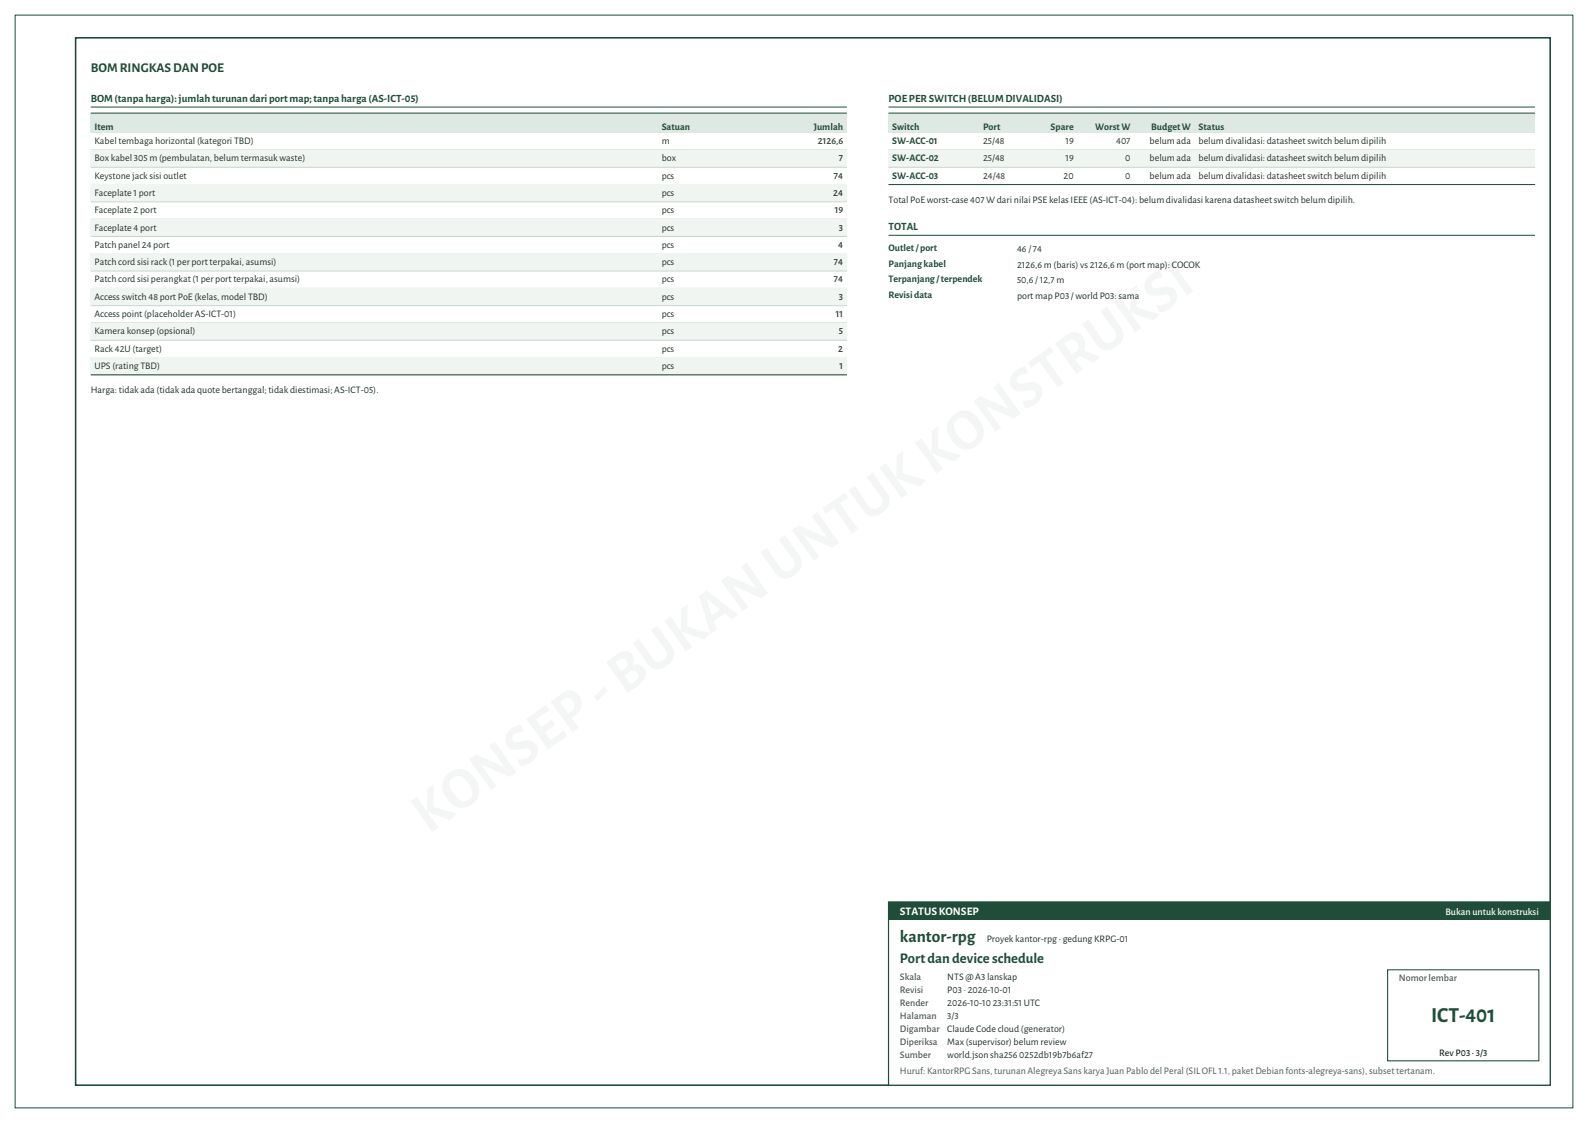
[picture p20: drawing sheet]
<svg xmlns="http://www.w3.org/2000/svg" width="420mm" height="297mm" viewBox="0 0 420 297" stroke-linecap="round" stroke-linejoin="round" font-family="sans-serif">
<defs><g id="words">
<text font-size="5.6" fill="#1f4d3a" x="378.5" y="270.2">ICT-401</text>
<text font-size="4.6" fill="#1f4d3a" x="238" y="249.1">kantor-rpg</text>
<text font-size="3.9" fill="#1f4d3a" x="238" y="254.7">Port dan device schedule</text>
<text font-size="3.5" fill="#1f4d3a" x="24" y="19">BOM RINGKAS DAN POE</text>
<text font-size="3" fill="#fff" x="238" y="242">STATUS KONSEP</text>
<g font-size="2.9" fill="#1f4d3a">
<text x="24" y="26.9">BOM (tanpa harga): jumlah turunan dari port map; tanpa harga (AS-ICT-05)</text>
<text x="235" y="26.9">POE PER SWITCH (BELUM DIVALIDASI)</text>
<text x="235" y="60.8">TOTAL</text>
</g>
<g font-size="2.6" fill="#1f4d3a">
<text x="25" y="34.3">Item</text>
<text x="175" y="34.3">Satuan</text>
<text x="215.2" y="34.3">Jumlah</text>
<text x="236" y="34.3">Switch</text>
<text x="260" y="34.3">Port</text>
<text x="277.9" y="34.3">Spare</text>
<text x="289.7" y="34.3">Worst W</text>
<text x="304.4" y="34.3">Budget W</text>
<text x="317" y="34.3">Status</text>
<text x="236" y="38.1">SW-ACC-01</text>
<text x="236" y="42.7">SW-ACC-02</text>
<text x="236" y="47.3">SW-ACC-03</text>
<text x="235" y="66.4">Outlet / port</text>
<text x="235" y="70.5">Panjang kabel</text>
<text x="235" y="74.6">Terpanjang / terpendek</text>
<text x="235" y="78.8">Revisi data</text>
</g>
<g font-size="2.6" fill="#22302a">
<text x="25" y="38.1">Kabel tembaga horizontal (kategori TBD)</text>
<text x="175" y="38.1">m</text>
<text x="216.3" y="38.1">2126,6</text>
<text x="260" y="38.1">25/48</text>
<text x="281.8" y="38.1">19</text>
<text x="295.2" y="38.1">407</text>
<text x="304" y="38.1">belum ada</text>
<text x="317" y="38.1">belum divalidasi: datasheet switch belum dipilih</text>
<text x="25" y="42.7">Box kabel 305 m (pembulatan, belum termasuk waste)</text>
<text x="25" y="47.3">Keystone jack sisi outlet</text>
<text x="175" y="42.7">box</text>
<text x="175" y="47.3">pcs</text>
<text x="220.6" y="47.3">74</text>
<text x="221.9" y="42.7">7</text>
<text x="260" y="42.7">25/48</text>
<text x="260" y="47.3">24/48</text>
<text x="281.3" y="47.3">20</text>
<text x="281.8" y="42.7">19</text>
<text x="297.6" y="42.7">0</text>
<text x="297.6" y="47.3">0</text>
<text x="304" y="42.7">belum ada</text>
<text x="304" y="47.3">belum ada</text>
<text x="317" y="42.7">belum divalidasi: datasheet switch belum dipilih</text>
<text x="317" y="47.3">belum divalidasi: datasheet switch belum dipilih</text>
<text x="25" y="51.8">Faceplate 1 port</text>
<text x="175" y="51.8">pcs</text>
<text x="220.4" y="51.8">24</text>
<text x="235" y="53.7">Total PoE worst-case 407 W dari nilai PSE kelas IEEE (AS-ICT-04): belum divalidasi karena datasheet switch belum dipilih.</text>
<text x="25" y="56.4">Faceplate 2 port</text>
<text x="175" y="56.4">pcs</text>
<text x="220.8" y="56.4">19</text>
<text x="25" y="61">Faceplate 4 port</text>
<text x="25" y="65.6">Patch panel 24 port</text>
<text x="175" y="61">pcs</text>
<text x="175" y="65.6">pcs</text>
<text x="221.7" y="65.6">4</text>
<text x="221.9" y="61">3</text>
<text x="25" y="70.1">Patch cord sisi rack (1 per port terpakai, asumsi)</text>
<text x="175" y="70.1">pcs</text>
<text x="220.6" y="70.1">74</text>
<text x="269" y="66.7">46 / 74</text>
<text x="269" y="70.8">2126,6 m (baris) vs 2126,6 m (port map): COCOK</text>
<text x="25" y="74.7">Patch cord sisi perangkat (1 per port terpakai, asumsi)</text>
<text x="175" y="74.7">pcs</text>
<text x="220.6" y="74.7">74</text>
<text x="269" y="74.9">50,6 / 12,7 m</text>
<text x="25" y="79.3">Access switch 48 port PoE (kelas, model TBD)</text>
<text x="25" y="83.9">Access point (placeholder AS-ICT-01)</text>
<text x="175" y="79.3">pcs</text>
<text x="175" y="83.9">pcs</text>
<text x="221.1" y="83.9">11</text>
<text x="221.9" y="79.3">3</text>
<text x="269" y="79.1">port map P03 / world P03: sama</text>
<text x="25" y="88.4">Kamera konsep (opsional)</text>
<text x="175" y="88.4">pcs</text>
<text x="221.9" y="88.4">5</text>
<text x="25" y="93">Rack 42U (target)</text>
<text x="175" y="93">pcs</text>
<text x="221.7" y="93">2</text>
<text x="25" y="97.6">UPS (rating TBD)</text>
<text x="175" y="97.6">pcs</text>
<text x="222" y="97.6">1</text>
<text x="24" y="104">Harga: tidak ada (tidak ada quote bertanggal; tidak diestimasi; AS-ICT-05).</text>
<text x="261" y="249.1">Proyek kantor-rpg · gedung KRPG-01</text>
<text x="250.5" y="259.1">NTS @ A3 lanskap</text>
<text x="250.5" y="262.5">P03 · 2026-10-01</text>
<text x="250.5" y="265.9">2026-10-10 23:31:51 UTC</text>
<text x="250.5" y="269.4">3/3</text>
<text x="250.5" y="272.8">Claude Code cloud (generator)</text>
<text x="250.5" y="276.3">Max (supervisor) belum review</text>
<text x="250.5" y="279.7">world.json sha256 0252db19b7b6af27</text>
<text x="380.6" y="279.4">Rev P03 · 3/3</text>
</g>
<text font-size="2.6" fill="#fff" x="382.3" y="242">Bukan untuk konstruksi</text>
<g font-size="2.6" fill="#5a524b">
<text x="238" y="259.1">Skala</text>
<text x="238" y="262.5">Revisi</text>
<text x="370" y="259.4">Nomor lembar</text>
<text x="238" y="265.9">Render</text>
<text x="238" y="269.4">Halaman</text>
<text x="238" y="272.8">Digambar</text>
<text x="238" y="276.3">Diperiksa</text>
<text x="238" y="279.7">Sumber</text>
<text x="238" y="284.1">Huruf: KantorRPG Sans, turunan Alegreya Sans karya Juan Pablo del Peral (SIL OFL 1.1, paket Debian fonts-alegreya-sans), subset tertanam.</text>
</g>
</g></defs>
<path d="M20 10h390v277h-390z" fill="none" stroke="#1f4d3a" stroke-width=".42"/>
<path d="M4 4h412v289h-412z" fill="none" stroke="#1f4d3a" stroke-width=".26"/>
<path d="M235 238.5h175v48.5h-175z" fill-rule="evenodd" fill="#fff" stroke="#1f4d3a" stroke-width=".32"/>
<path d="M235 238.5h175v4.7h-175z" fill-rule="evenodd" fill="#1f4d3a"/>
<path d="M367 256.5h40v24.1h-40z" fill="none" stroke="#1f4d3a" stroke-width=".28"/>
<path d="M24 28.3h200" fill="none" stroke="#1f4d3a" stroke-width=".26"/>
<path d="M24 29.9h200v5.2h-200z" fill-rule="evenodd" fill="#dfe9e3"/>
<path d="M24 39.7h200" fill="none" stroke="#c9d6cf" stroke-width=".26"/>
<path d="M24 39.7h200v4.5h-200z" fill-rule="evenodd" fill="#f1f5f2"/>
<path d="M24 44.2h200M24 48.8h200" fill="none" stroke="#c9d6cf" stroke-width=".26"/>
<path d="M24 48.8h200v4.6h-200z" fill-rule="evenodd" fill="#f1f5f2"/>
<path d="M24 53.4h200M24 58h200" fill="none" stroke="#c9d6cf" stroke-width=".26"/>
<path d="M24 58h200v4.5h-200z" fill-rule="evenodd" fill="#f1f5f2"/>
<path d="M24 62.5h200M24 67.1h200" fill="none" stroke="#c9d6cf" stroke-width=".26"/>
<path d="M24 67.1h200v4.6h-200z" fill-rule="evenodd" fill="#f1f5f2"/>
<path d="M24 71.7h200M24 76.3h200" fill="none" stroke="#c9d6cf" stroke-width=".26"/>
<path d="M24 76.3h200v4.5h-200z" fill-rule="evenodd" fill="#f1f5f2"/>
<path d="M24 80.8h200M24 85.4h200" fill="none" stroke="#c9d6cf" stroke-width=".26"/>
<path d="M24 85.4h200v4.6h-200z" fill-rule="evenodd" fill="#f1f5f2"/>
<path d="M24 90h200M24 94.6h200" fill="none" stroke="#c9d6cf" stroke-width=".26"/>
<path d="M24 94.6h200v4.5h-200z" fill-rule="evenodd" fill="#f1f5f2"/>
<path d="M24 99.1h200" fill="none" stroke="#c9d6cf" stroke-width=".26"/>
<path d="M24 29.9h200M235 28.3h171M24 99.1h200" fill="none" stroke="#1f4d3a" stroke-width=".26"/>
<path d="M235 29.9h171v5.2h-171z" fill-rule="evenodd" fill="#dfe9e3"/>
<path d="M235 39.7h171" fill="none" stroke="#c9d6cf" stroke-width=".26"/>
<path d="M235 39.7h171v4.5h-171z" fill-rule="evenodd" fill="#f1f5f2"/>
<path d="M235 44.2h171M235 48.8h171" fill="none" stroke="#c9d6cf" stroke-width=".26"/>
<path d="M235 29.9h171M235 48.8h171M235 62.2h171" fill="none" stroke="#1f4d3a" stroke-width=".26"/>
<use href="#words"/>
</svg>
